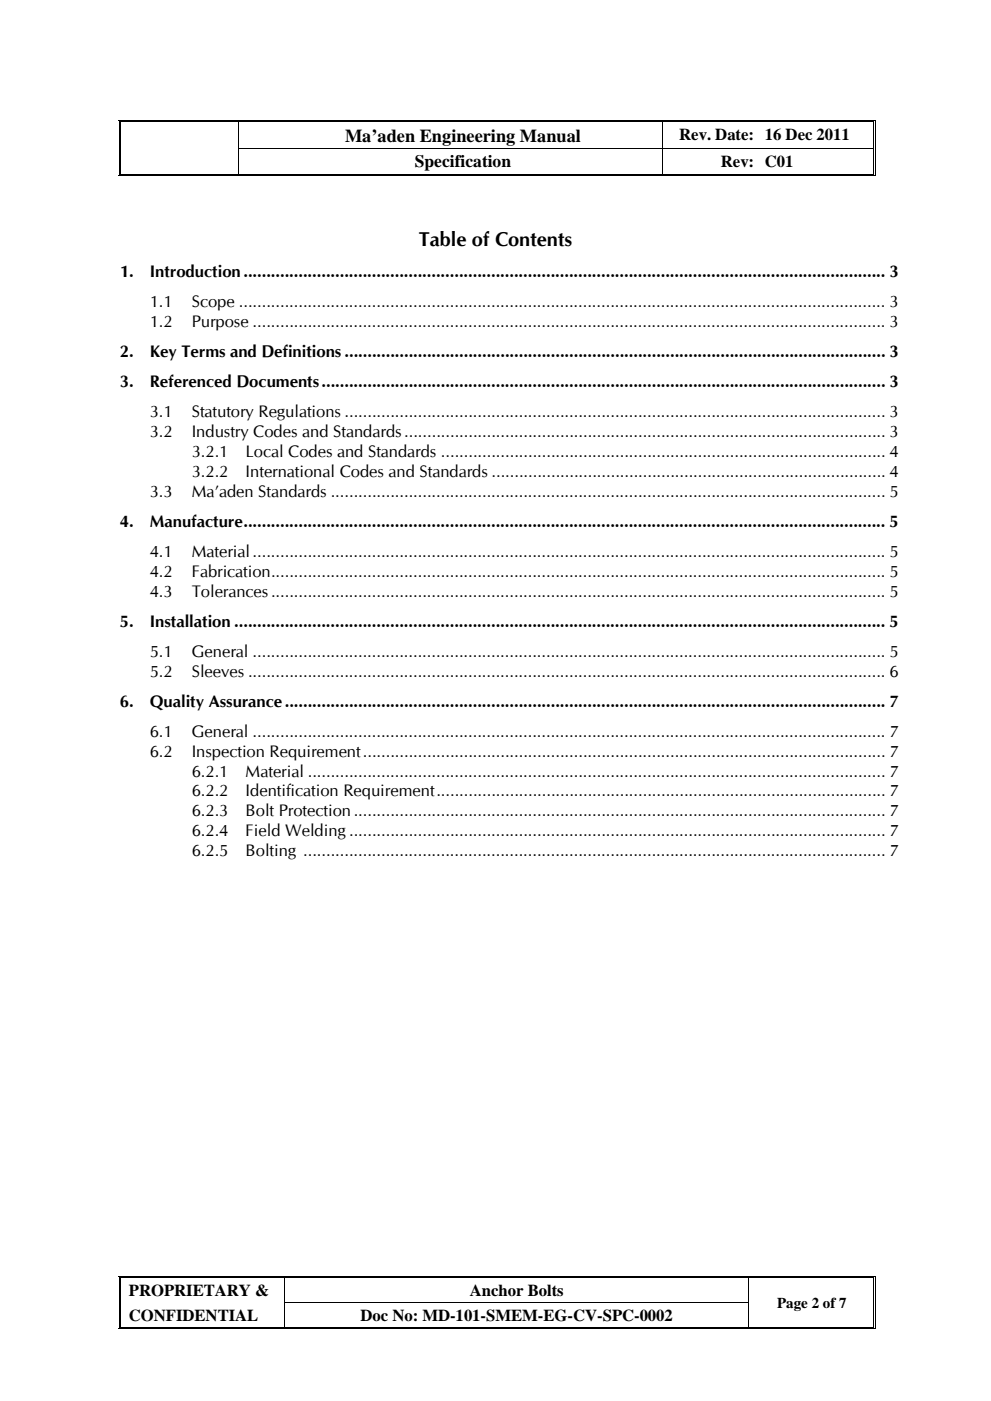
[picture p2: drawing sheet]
<svg xmlns="http://www.w3.org/2000/svg" width="210mm" height="297mm" viewBox="0 0 210 297" stroke-linecap="round" stroke-linejoin="round" font-family="sans-serif">
<defs><g id="words">
<text font-size="4.2" x="88.8" y="52.2">Table of Contents</text>
<text font-size="3.9" x="73.1" y="30">Ma’aden Engineering Manual</text>
<text font-size="3.7" x="87.9" y="35.5">Specification</text>
<g font-size="3.5">
<text x="144" y="29.7">Rev. Date: 16 Dec 2011</text>
<text x="152.8" y="35.3">Rev: C01</text>
<text x="25.4" y="58.7">1.</text>
<text x="31.7" y="58.7">Introduction............................................................................................................................................ 3</text>
<text x="31.7" y="65.1">1.1</text>
<text x="40.6" y="65.1">Scope ............................................................................................................................................. 3</text>
<text x="31.7" y="69.3">1.2</text>
<text x="40.6" y="69.3">Purpose .......................................................................................................................................... 3</text>
<text x="25.4" y="75.7">2.</text>
<text x="31.7" y="75.7">Key Terms and Definitions ...................................................................................................................... 3</text>
<text x="25.4" y="82">3.</text>
<text x="31.7" y="82">Referenced Documents........................................................................................................................... 3</text>
<text x="31.7" y="88.4">3.1</text>
<text x="40.6" y="88.4">Statutory Regulations ...................................................................................................................... 3</text>
<text x="31.7" y="92.6">3.2</text>
<text x="40.6" y="92.6">Industry Codes and Standards......................................................................................................... 3</text>
<text x="40.6" y="96.8">3.2.1</text>
<text x="40.6" y="101.1">3.2.2</text>
<text x="52.1" y="96.8">Local Codes and Standards ................................................................................................. 4</text>
<text x="52.1" y="101.1">International Codes and Standards ...................................................................................... 4</text>
<text x="31.7" y="105.3">3.3</text>
<text x="40.6" y="105.3">Ma’aden Standards ......................................................................................................................... 5</text>
<text x="25.4" y="111.7">4.</text>
<text x="31.7" y="111.7">Manufacture............................................................................................................................................ 5</text>
<text x="31.7" y="118">4.1</text>
<text x="40.6" y="118">Material.......................................................................................................................................... 5</text>
<text x="31.7" y="122.2">4.2</text>
<text x="40.6" y="122.2">Fabrication...................................................................................................................................... 5</text>
<text x="31.7" y="126.5">4.3</text>
<text x="40.6" y="126.5">Tolerances...................................................................................................................................... 5</text>
<text x="25.4" y="132.8">5.</text>
<text x="31.7" y="132.8">Installation .............................................................................................................................................. 5</text>
<text x="31.7" y="139.2">5.1</text>
<text x="31.7" y="143.4">5.2</text>
<text x="40.6" y="139.2">General .......................................................................................................................................... 5</text>
<text x="40.6" y="143.4">Sleeves ........................................................................................................................................... 6</text>
<text x="25.4" y="149.8">6.</text>
<text x="31.7" y="149.8">Quality Assurance................................................................................................................................... 7</text>
<text x="31.7" y="156.1">6.1</text>
<text x="31.7" y="160.3">6.2</text>
<text x="40.6" y="156.1">General .......................................................................................................................................... 7</text>
<text x="40.6" y="160.3">Inspection Requirement.................................................................................................................. 7</text>
<text x="40.6" y="164.6">6.2.1</text>
<text x="52.1" y="164.6">Material .............................................................................................................................. 7</text>
<text x="40.6" y="168.8">6.2.2</text>
<text x="40.6" y="173">6.2.3</text>
<text x="52.1" y="168.8">Identification Requirement.................................................................................................. 7</text>
<text x="52.1" y="173">Bolt Protection.................................................................................................................... 7</text>
<text x="40.6" y="177.3">6.2.4</text>
<text x="52.1" y="177.3">Field Welding ..................................................................................................................... 7</text>
<text x="40.6" y="181.5">6.2.5</text>
<text x="52.1" y="181.5">Bolting ............................................................................................................................... 7</text>
<text x="27.3" y="274.7">PROPRIETARY &amp;</text>
<text x="99.6" y="274.7">Anchor Bolts</text>
<text x="27.3" y="279.9">CONFIDENTIAL</text>
<text x="76.4" y="279.9">Doc No: MD-101-SMEM-EG-CV-SPC-0002</text>
</g>
<text font-size="3.2" x="164.7" y="277.2">Page 2 of 7</text>
</g></defs>
<g fill="#000">
<path d="M25.1 25.4h.2v1h-.2z" fill-rule="evenodd"/>
<path d="M25.1 25.4h.6v.2h-.6z" fill-rule="evenodd"/>
<path d="M25.1 31.4h.2v.6h-.2z" fill-rule="evenodd"/>
<path d="M25.1 36.8h.2v.5h-.2z" fill-rule="evenodd"/>
<path d="M25.1 37.2h.6v.1h-.6z" fill-rule="evenodd"/>
<path d="M25.5 25.7h.2v.7h-.2z" fill-rule="evenodd"/>
<path d="M25.5 25.7h.2v.2h-.2z" fill-rule="evenodd"/>
<path d="M25.5 31.4h.2v.6h-.2z" fill-rule="evenodd"/>
<path d="M25.5 36.8h.2v.2h-.2z" fill-rule="evenodd"/>
<path d="M25.5 36.8h.2v.2h-.2z" fill-rule="evenodd"/>
<path d="M50.6 25.9h.1v.5h-.1z" fill-rule="evenodd"/>
<path d="M50.6 25.4h.5v.2h-.5z" fill-rule="evenodd"/>
<path d="M50.6 25.7h.5v.2h-.5z" fill-rule="evenodd"/>
<path d="M50.6 31.4h.1v.6h-.1z" fill-rule="evenodd"/>
<path d="M50.6 36.8h.5v.2h-.5z" fill-rule="evenodd"/>
<path d="M50.6 37.2h.5v.1h-.5z" fill-rule="evenodd"/>
<path d="M140.3 25.9h.2v.5h-.2z" fill-rule="evenodd"/>
<path d="M140.3 25.4h.5v.2h-.5z" fill-rule="evenodd"/>
<path d="M140.3 25.7h.5v.2h-.5z" fill-rule="evenodd"/>
<path d="M140.3 31.4h.2v.6h-.2z" fill-rule="evenodd"/>
<path d="M140.3 36.8h.5v.2h-.5z" fill-rule="evenodd"/>
<path d="M140.3 37.2h.5v.1h-.5z" fill-rule="evenodd"/>
<path d="M160.4 25.4h.5v.2h-.5z" fill-rule="evenodd"/>
<path d="M160.4 25.7h.5v.2h-.5z" fill-rule="evenodd"/>
<path d="M160.4 31.4h.2v.1h-.2z" fill-rule="evenodd"/>
<path d="M160.4 36.8h.5v.2h-.5z" fill-rule="evenodd"/>
<path d="M160.4 37.2h.5v.1h-.5z" fill-rule="evenodd"/>
<path d="M185.2 25.4h.5v.2h-.5z" fill-rule="evenodd"/>
<path d="M185.2 25.7h.1v.7h-.1z" fill-rule="evenodd"/>
<path d="M185.2 25.7h.1v.2h-.1z" fill-rule="evenodd"/>
<path d="M185.2 31.4h.1v.6h-.1z" fill-rule="evenodd"/>
<path d="M185.2 37.2h.5v.1h-.5z" fill-rule="evenodd"/>
<path d="M185.2 36.8h.1v.2h-.1z" fill-rule="evenodd"/>
<path d="M185.2 36.8h.1v.2h-.1z" fill-rule="evenodd"/>
<path d="M185.5 25.4h.2v1h-.2z" fill-rule="evenodd"/>
<path d="M185.5 31.4h.2v.6h-.2z" fill-rule="evenodd"/>
<path d="M185.5 36.8h.2v.5h-.2z" fill-rule="evenodd"/>
<path d="M25.1 270.4h.2v1h-.2z" fill-rule="evenodd"/>
<path d="M25.1 270.4h.6v.1h-.6z" fill-rule="evenodd"/>
<path d="M25.1 275.9h.2v.7h-.2z" fill-rule="evenodd"/>
<path d="M25.5 270.7h.2v.7h-.2z" fill-rule="evenodd"/>
<path d="M25.5 270.7h.2v.2h-.2z" fill-rule="evenodd"/>
<path d="M25.5 275.9h.2v.7h-.2z" fill-rule="evenodd"/>
<path d="M60.2 270.9h.2v.5h-.2z" fill-rule="evenodd"/>
<path d="M60.2 270.4h.5v.1h-.5z" fill-rule="evenodd"/>
<path d="M60.2 270.7h.5v.2h-.5z" fill-rule="evenodd"/>
<path d="M60.2 275.9h.2v.7h-.2z" fill-rule="evenodd"/>
<path d="M158.7 270.9h.1v.5h-.1z" fill-rule="evenodd"/>
<path d="M158.7 270.4h.5v.1h-.5z" fill-rule="evenodd"/>
<path d="M158.7 270.7h.5v.2h-.5z" fill-rule="evenodd"/>
<path d="M158.7 275.9h.1v.7h-.1z" fill-rule="evenodd"/>
<path d="M185.2 270.4h.5v.1h-.5z" fill-rule="evenodd"/>
<path d="M185.2 270.7h.1v.7h-.1z" fill-rule="evenodd"/>
<path d="M185.2 270.7h.1v.2h-.1z" fill-rule="evenodd"/>
<path d="M185.2 275.9h.1v.7h-.1z" fill-rule="evenodd"/>
<path d="M185.5 270.4h.2v1h-.2z" fill-rule="evenodd"/>
<path d="M185.5 275.9h.2v.7h-.2z" fill-rule="evenodd"/>
<path d="M25.1 281.2h.2v.5h-.2z" fill-rule="evenodd"/>
<path d="M25.1 281.5h.6v.2h-.6z" fill-rule="evenodd"/>
<path d="M25.5 281.2h.2v.1h-.2z" fill-rule="evenodd"/>
<path d="M25.5 281.2h.2v.1h-.2z" fill-rule="evenodd"/>
<path d="M60.2 281.2h.5v.1h-.5z" fill-rule="evenodd"/>
<path d="M60.2 281.5h.5v.2h-.5z" fill-rule="evenodd"/>
<path d="M158.7 281.2h.5v.1h-.5z" fill-rule="evenodd"/>
<path d="M158.7 281.5h.5v.2h-.5z" fill-rule="evenodd"/>
<path d="M185.2 281.5h.5v.2h-.5z" fill-rule="evenodd"/>
<path d="M185.2 281.2h.1v.1h-.1z" fill-rule="evenodd"/>
<path d="M185.2 281.2h.1v.1h-.1z" fill-rule="evenodd"/>
<path d="M185.5 281.2h.2v.5h-.2z" fill-rule="evenodd"/>
</g>
<g fill="none" stroke="#000" stroke-width=".21">
<path d="M25.2 26.4v5M25.2 32v4.8M25.6 26.4v5M25.6 32v4.8M25.7 25.5h24.9M25.7 25.8h24.9M25.7 37.3h24.9M25.7 36.9h24.9M50.7 26.4v5M50.7 32v4.8M50.7 31.5h89.6M51.1 25.5h89.2"/>
<path d="M51.1 25.8h89.2M51.1 37.3h89.2M51.1 36.9h89.2M140.4 26.4v5M140.4 32v4.8M140.5 31.5h19.9M140.8 25.5h19.6M140.8 25.8h19.6M140.8 37.3h19.6M140.8 36.9h19.6M160.6 31.5h24.6M160.9 25.5h24.3"/>
<path d="M160.9 25.8h24.3M160.9 37.3h24.3M160.9 36.9h24.3M185.3 26.4v5M185.3 32v4.8M185.6 26.4v5M185.6 32v4.8M25.2 271.4v4.5M25.2 276.6v4.6M25.6 271.4v4.5M25.6 276.6v4.6M25.7 270.4h34.5"/>
<path d="M25.7 270.8h34.5M60.3 271.4v4.5M60.3 276.6v4.6M60.4 276h98.3M60.7 270.4h98M60.7 270.8h98M158.8 271.4v4.5M158.8 276.6v4.6M159.2 270.4h26M159.2 270.8h26M185.3 271.4v4.5M185.3 276.6v4.6"/>
<path d="M185.6 271.4v4.5M185.6 276.6v4.6M25.7 281.6h34.5M25.7 281.3h34.5M60.7 281.6h98M60.7 281.3h98M159.2 281.6h26M159.2 281.3h26"/>
</g>
<use href="#words"/>
</svg>
